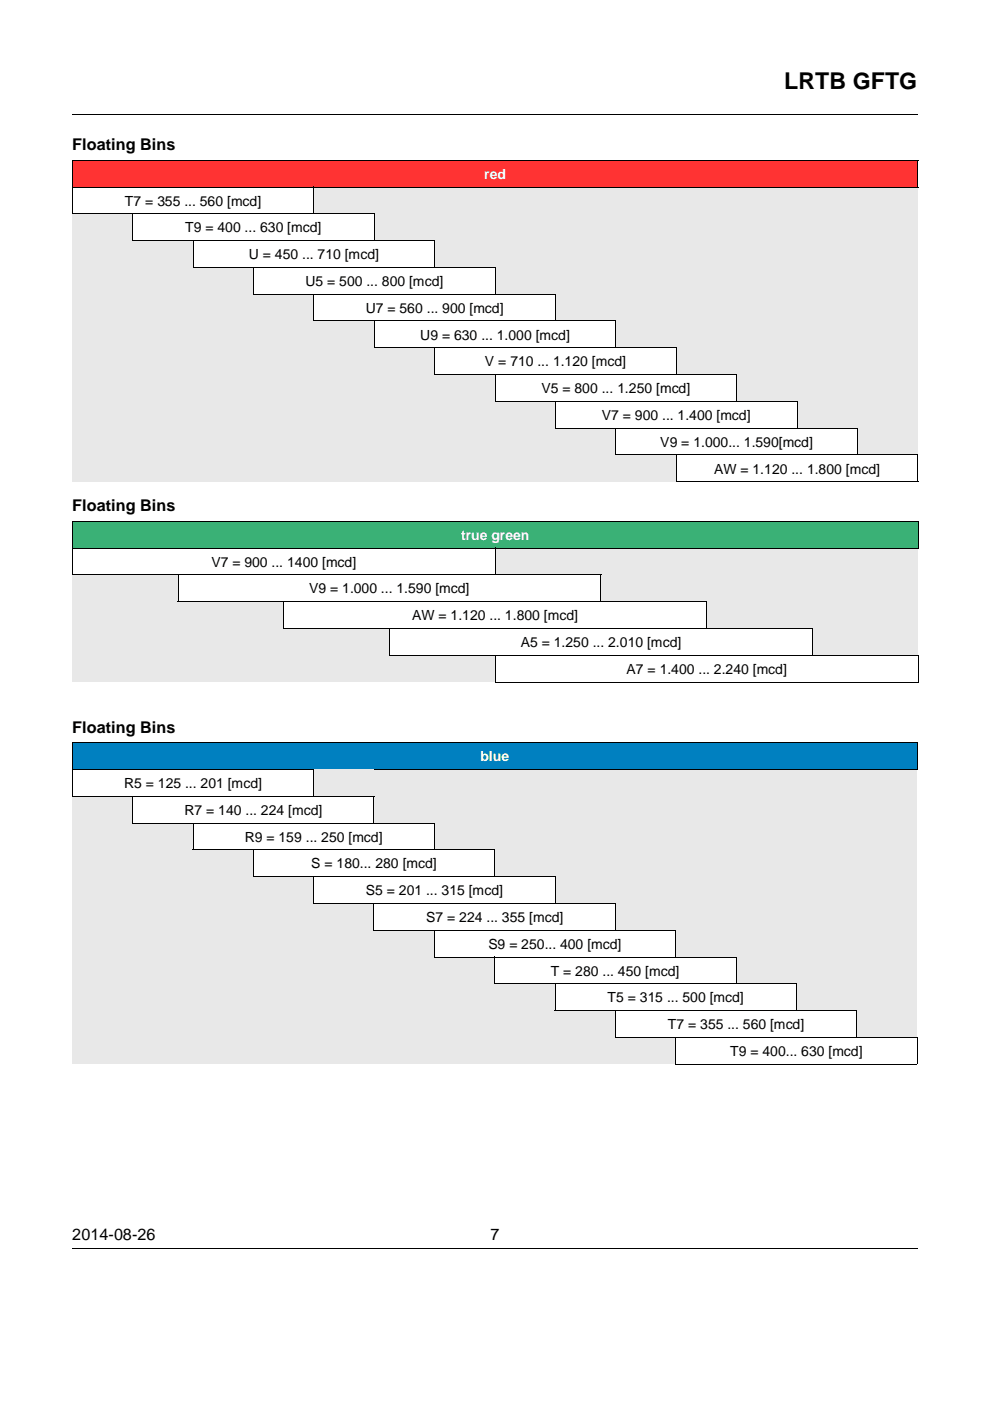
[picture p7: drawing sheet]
<svg xmlns="http://www.w3.org/2000/svg" width="210mm" height="297mm" viewBox="0 0 210 297" stroke-linecap="round" stroke-linejoin="round" font-family="sans-serif">
<defs><g id="words">
<text font-size="4.9" x="166.3" y="18.8">LRTB GFTG</text>
<g font-size="3.4">
<text x="15.3" y="31.8">Floating Bins</text>
<text x="15.3" y="108.4">Floating Bins</text>
<text x="15.3" y="155.3">Floating Bins</text>
<text x="15.3" y="262.8">2014-08-26</text>
<text x="104" y="262.8">7</text>
</g>
<g font-size="3" fill="#fff">
<text x="102.7" y="37.9">red</text>
<text x="97.8" y="114.5">true green</text>
<text x="101.9" y="161.4">blue</text>
</g>
<g font-size="3">
<text x="26.5" y="43.6">T7 = 355 ... 560 [mcd]</text>
<text x="39.3" y="49.3">T9 = 400 ... 630 [mcd]</text>
<text x="52.8" y="54.9">U = 450 ... 710 [mcd]</text>
<text x="64.8" y="60.6">U5 = 500 ... 800 [mcd]</text>
<text x="77.6" y="66.3">U7 = 560 ... 900 [mcd]</text>
<text x="89.1" y="72">U9 = 630 ... 1.000 [mcd]</text>
<text x="102.8" y="77.7">V = 710 ... 1.120 [mcd]</text>
<text x="114.8" y="83.4">V5 = 800 ... 1.250 [mcd]</text>
<text x="127.6" y="89">V7 = 900 ... 1.400 [mcd]</text>
<text x="140" y="94.7">V9 = 1.000... 1.590[mcd]</text>
<text x="151.4" y="100.4">AW = 1.120 ... 1.800 [mcd]</text>
<text x="44.8" y="120.1">V7 = 900 ... 1400 [mcd]</text>
<text x="65.6" y="125.8">V9 = 1.000 ... 1.590 [mcd]</text>
<text x="87.4" y="131.5">AW = 1.120 ... 1.800 [mcd]</text>
<text x="110.4" y="137.2">A5 = 1.250 ... 2.010 [mcd]</text>
<text x="132.8" y="142.9">A7 = 1.400 ... 2.240 [mcd]</text>
<text x="26.3" y="167.1">R5 = 125 ... 201 [mcd]</text>
<text x="39.1" y="172.8">R7 = 140 ... 224 [mcd]</text>
<text x="51.9" y="178.4">R9 = 159 ... 250 [mcd]</text>
<text x="66" y="184.1">S = 180... 280 [mcd]</text>
<text x="77.6" y="189.8">S5 = 201 ... 315 [mcd]</text>
<text x="90.4" y="195.5">S7 = 224 ... 355 [mcd]</text>
<text x="103.5" y="201.2">S9 = 250... 400 [mcd]</text>
<text x="116.8" y="206.8">T = 280 ... 450 [mcd]</text>
<text x="128.8" y="212.5">T5 = 315 ... 500 [mcd]</text>
<text x="141.6" y="218.2">T7 = 355 ... 560 [mcd]</text>
<text x="154.8" y="223.9">T9 = 400... 630 [mcd]</text>
</g>
</g></defs>
<path d="M15.2 24.2l.1 .1zM194.6 24.2v.1zM15.2 264.6l.1 .2zM194.6 264.6v.2z" fill="#000"/>
<path d="M15.3 24.3h179.3M15.3 264.7h179.3" fill="none" stroke="#000" stroke-width=".21"/>
<path d="M140.8 265.5h53.7v20.3h-53.7z" fill="#fff"/>
<path d="M15.3 34h179.3v5.7h-179.3z" fill="#f33"/>
<path d="M15.3 39.7h51.2v5.6h-51.2z" fill="#fff"/>
<g fill="#e8e8e8">
<path d="M66.5 39.7h12.9v5.6h-12.9z"/>
<path d="M79.4 39.7h12.8v5.6h-12.8z"/>
<path d="M92.2 39.7h12.8v5.6h-12.8z"/>
<path d="M105 39.7h12.8v5.6h-12.8z"/>
<path d="M117.8 39.7h12.8v5.6h-12.8z"/>
<path d="M130.6 39.7h12.8v5.6h-12.8z"/>
<path d="M143.4 39.7h12.8v5.6h-12.8z"/>
<path d="M156.2 39.7h12.8v5.6h-12.8z"/>
<path d="M169 39.7h12.8v5.6h-12.8z"/>
<path d="M181.8 39.7h12.8v5.6h-12.8z"/>
<path d="M15.3 45.3h12.9v5.7h-12.9z"/>
</g>
<path d="M28.2 45.3h51.2v5.7h-51.2z" fill="#fff"/>
<g fill="#e8e8e8">
<path d="M79.4 45.3h12.8v5.7h-12.8z"/>
<path d="M92.2 45.3h12.8v5.7h-12.8z"/>
<path d="M105 45.3h12.8v5.7h-12.8z"/>
<path d="M117.8 45.3h12.8v5.7h-12.8z"/>
<path d="M130.6 45.3h12.8v5.7h-12.8z"/>
<path d="M143.4 45.3h12.8v5.7h-12.8z"/>
<path d="M156.2 45.3h12.8v5.7h-12.8z"/>
<path d="M169 45.3h12.8v5.7h-12.8z"/>
<path d="M181.8 45.3h12.8v5.7h-12.8z"/>
<path d="M15.3 51h25.6v5.7h-25.6z"/>
</g>
<path d="M40.9 51h51.3v5.7h-51.3z" fill="#fff"/>
<g fill="#e8e8e8">
<path d="M92.2 51h12.8v5.7h-12.8z"/>
<path d="M105 51h12.8v5.7h-12.8z"/>
<path d="M117.8 51h12.8v5.7h-12.8z"/>
<path d="M130.6 51h12.8v5.7h-12.8z"/>
<path d="M143.4 51h12.8v5.7h-12.8z"/>
<path d="M156.2 51h12.8v5.7h-12.8z"/>
<path d="M169 51h12.8v5.7h-12.8z"/>
<path d="M181.8 51h12.8v5.7h-12.8z"/>
<path d="M15.3 56.7h38.5v5.7h-38.5z"/>
</g>
<path d="M53.8 56.7h51.2v5.7h-51.2z" fill="#fff"/>
<g fill="#e8e8e8">
<path d="M105 56.7h12.8v5.7h-12.8z"/>
<path d="M117.8 56.7h12.8v5.7h-12.8z"/>
<path d="M130.6 56.7h12.8v5.7h-12.8z"/>
<path d="M143.4 56.7h12.8v5.7h-12.8z"/>
<path d="M156.2 56.7h12.8v5.7h-12.8z"/>
<path d="M169 56.7h12.8v5.7h-12.8z"/>
<path d="M181.8 56.7h12.8v5.7h-12.8z"/>
<path d="M15.3 62.4h12.9v5.6h-12.9z"/>
<path d="M28.2 62.4h12.7v5.6h-12.7z"/>
<path d="M40.9 62.4h12.9v5.6h-12.9z"/>
<path d="M53.8 62.4h12.7v5.6h-12.7z"/>
<path d="M117.8 62.4h12.8v5.6h-12.8z"/>
<path d="M130.6 62.4h12.8v5.6h-12.8z"/>
<path d="M143.4 62.4h12.8v5.6h-12.8z"/>
<path d="M156.2 62.4h12.8v5.6h-12.8z"/>
<path d="M169 62.4h12.8v5.6h-12.8z"/>
<path d="M181.8 62.4h12.8v5.6h-12.8z"/>
<path d="M15.3 68h12.9v5.7h-12.9z"/>
<path d="M28.2 68h12.7v5.7h-12.7z"/>
<path d="M40.9 68h12.9v5.7h-12.9z"/>
<path d="M53.8 68h12.7v5.7h-12.7z"/>
<path d="M66.5 68h12.9v5.7h-12.9z"/>
</g>
<path d="M79.4 68h51.2v5.7h-51.2z" fill="#fff"/>
<g fill="#e8e8e8">
<path d="M130.6 68h12.8v5.7h-12.8z"/>
<path d="M143.4 68h12.8v5.7h-12.8z"/>
<path d="M156.2 68h12.8v5.7h-12.8z"/>
<path d="M169 68h12.8v5.7h-12.8z"/>
<path d="M181.8 68h12.8v5.7h-12.8z"/>
<path d="M15.3 73.7h12.9v5.7h-12.9z"/>
<path d="M28.2 73.7h12.7v5.7h-12.7z"/>
<path d="M40.9 73.7h12.9v5.7h-12.9z"/>
<path d="M53.8 73.7h12.7v5.7h-12.7z"/>
<path d="M66.5 73.7h12.9v5.7h-12.9z"/>
<path d="M79.4 73.7h12.8v5.7h-12.8z"/>
<path d="M143.4 73.7h12.8v5.7h-12.8z"/>
<path d="M156.2 73.7h12.8v5.7h-12.8z"/>
<path d="M169 73.7h12.8v5.7h-12.8z"/>
<path d="M181.8 73.7h12.8v5.7h-12.8z"/>
<path d="M15.3 79.4h12.9v5.7h-12.9z"/>
<path d="M28.2 79.4h12.7v5.7h-12.7z"/>
<path d="M40.9 79.4h12.9v5.7h-12.9z"/>
<path d="M53.8 79.4h12.7v5.7h-12.7z"/>
<path d="M66.5 79.4h12.9v5.7h-12.9z"/>
<path d="M79.4 79.4h12.8v5.7h-12.8z"/>
<path d="M92.2 79.4h12.8v5.7h-12.8z"/>
<path d="M156.2 79.4h12.8v5.7h-12.8z"/>
<path d="M169 79.4h12.8v5.7h-12.8z"/>
<path d="M181.8 79.4h12.8v5.7h-12.8z"/>
<path d="M15.3 85.1h12.9v5.7h-12.9z"/>
<path d="M28.2 85.1h12.7v5.7h-12.7z"/>
<path d="M40.9 85.1h12.9v5.7h-12.9z"/>
<path d="M53.8 85.1h12.7v5.7h-12.7z"/>
<path d="M66.5 85.1h12.9v5.7h-12.9z"/>
<path d="M79.4 85.1h12.8v5.7h-12.8z"/>
<path d="M92.2 85.1h12.8v5.7h-12.8z"/>
<path d="M105 85.1h12.8v5.7h-12.8z"/>
<path d="M169 85.1h12.8v5.7h-12.8z"/>
<path d="M181.8 85.1h12.8v5.7h-12.8z"/>
<path d="M15.3 90.8h12.9v5.6h-12.9z"/>
<path d="M28.2 90.8h12.7v5.6h-12.7z"/>
<path d="M40.9 90.8h12.9v5.6h-12.9z"/>
<path d="M53.8 90.8h12.7v5.6h-12.7z"/>
<path d="M66.5 90.8h12.9v5.6h-12.9z"/>
<path d="M79.4 90.8h12.8v5.6h-12.8z"/>
<path d="M92.2 90.8h12.8v5.6h-12.8z"/>
<path d="M105 90.8h12.8v5.6h-12.8z"/>
<path d="M117.8 90.8h12.8v5.6h-12.8z"/>
<path d="M181.8 90.8h12.8v5.6h-12.8z"/>
<path d="M15.3 96.4h12.9v5.7h-12.9z"/>
<path d="M28.2 96.4h12.7v5.7h-12.7z"/>
<path d="M40.9 96.4h12.9v5.7h-12.9z"/>
<path d="M53.8 96.4h12.7v5.7h-12.7z"/>
<path d="M66.5 96.4h12.9v5.7h-12.9z"/>
<path d="M79.4 96.4h12.8v5.7h-12.8z"/>
<path d="M92.2 96.4h12.8v5.7h-12.8z"/>
<path d="M105 96.4h12.8v5.7h-12.8z"/>
<path d="M117.8 96.4h12.8v5.7h-12.8z"/>
<path d="M130.6 96.4h12.8v5.7h-12.8z"/>
</g>
<path d="M15.3 110.5h179.4v5.7h-179.4z" fill="#3ab176"/>
<g fill="#e8e8e8">
<path d="M105 116.2h22.4v5.7h-22.4z"/>
<path d="M127.4 116.2h22.5v5.7h-22.5z"/>
<path d="M149.9 116.2h22.4v5.7h-22.4z"/>
<path d="M172.3 116.2h22.4v5.7h-22.4z"/>
<path d="M15.3 121.9h22.5v5.7h-22.5z"/>
</g>
<path d="M37.8 121.9h89.6v5.7h-89.6z" fill="#fff"/>
<g fill="#e8e8e8">
<path d="M127.4 121.9h22.5v5.7h-22.5z"/>
<path d="M149.9 121.9h22.4v5.7h-22.4z"/>
<path d="M172.3 121.9h22.4v5.7h-22.4z"/>
<path d="M15.3 127.6h22.5v5.6h-22.5z"/>
<path d="M37.8 127.6h22.4v5.6h-22.4z"/>
<path d="M149.9 127.6h22.4v5.6h-22.4z"/>
<path d="M172.3 127.6h22.4v5.6h-22.4z"/>
<path d="M15.3 133.2h22.5v5.7h-22.5z"/>
<path d="M37.8 133.2h22.4v5.7h-22.4z"/>
<path d="M60.2 133.2h22.4v5.7h-22.4z"/>
<path d="M172.3 133.2h22.4v5.7h-22.4z"/>
<path d="M15.3 138.9h22.5v5.7h-22.5z"/>
<path d="M37.8 138.9h22.4v5.7h-22.4z"/>
<path d="M60.2 138.9h22.4v5.7h-22.4z"/>
<path d="M82.6 138.9h22.4v5.7h-22.4z"/>
</g>
<path d="M15.3 157.4h179.1v5.7h-179.1z" fill="#0080c0"/>
<path d="M15.3 163.1h51.2v5.7h-51.2z" fill="#fff"/>
<g fill="#e8e8e8">
<path d="M66.5 163.1h12.8v5.7h-12.8z"/>
<path d="M79.3 163.1h12.8v5.7h-12.8z"/>
<path d="M92.1 163.1h12.8v5.7h-12.8z"/>
<path d="M104.9 163.1h12.8v5.7h-12.8z"/>
<path d="M117.7 163.1h12.8v5.7h-12.8z"/>
<path d="M130.5 163.1h12.8v5.7h-12.8z"/>
<path d="M143.3 163.1h12.8v5.7h-12.8z"/>
<path d="M156.1 163.1h12.8v5.7h-12.8z"/>
<path d="M168.9 163.1h12.8v5.7h-12.8z"/>
<path d="M181.7 163.1h12.7v5.7h-12.7z"/>
<path d="M15.3 168.8h12.9v5.7h-12.9z"/>
</g>
<path d="M28.2 168.8h51.1v5.7h-51.1z" fill="#fff"/>
<g fill="#e8e8e8">
<path d="M79.3 168.8h12.8v5.7h-12.8z"/>
<path d="M92.1 168.8h12.8v5.7h-12.8z"/>
<path d="M104.9 168.8h12.8v5.7h-12.8z"/>
<path d="M117.7 168.8h12.8v5.7h-12.8z"/>
<path d="M130.5 168.8h12.8v5.7h-12.8z"/>
<path d="M143.3 168.8h12.8v5.7h-12.8z"/>
<path d="M156.1 168.8h12.8v5.7h-12.8z"/>
<path d="M168.9 168.8h12.8v5.7h-12.8z"/>
<path d="M181.7 168.8h12.7v5.7h-12.7z"/>
<path d="M15.3 174.5h12.9v5.7h-12.9z"/>
<path d="M28.2 174.5h12.7v5.7h-12.7z"/>
</g>
<path d="M40.9 174.5h51.2v5.7h-51.2z" fill="#fff"/>
<g fill="#e8e8e8">
<path d="M92.1 174.5h12.8v5.7h-12.8z"/>
<path d="M104.9 174.5h12.8v5.7h-12.8z"/>
<path d="M117.7 174.5h12.8v5.7h-12.8z"/>
<path d="M130.5 174.5h12.8v5.7h-12.8z"/>
<path d="M143.3 174.5h12.8v5.7h-12.8z"/>
<path d="M156.1 174.5h12.8v5.7h-12.8z"/>
<path d="M168.9 174.5h12.8v5.7h-12.8z"/>
<path d="M181.7 174.5h12.7v5.7h-12.7z"/>
<path d="M15.3 180.2h12.9v5.6h-12.9z"/>
<path d="M28.2 180.2h12.7v5.6h-12.7z"/>
<path d="M40.9 180.2h12.8v5.6h-12.8z"/>
</g>
<path d="M53.7 180.2h51.2v5.6h-51.2z" fill="#fff"/>
<g fill="#e8e8e8">
<path d="M104.9 180.2h12.8v5.6h-12.8z"/>
<path d="M117.7 180.2h12.8v5.6h-12.8z"/>
<path d="M130.5 180.2h12.8v5.6h-12.8z"/>
<path d="M143.3 180.2h12.8v5.6h-12.8z"/>
<path d="M156.1 180.2h12.8v5.6h-12.8z"/>
<path d="M168.9 180.2h12.8v5.6h-12.8z"/>
<path d="M181.7 180.2h12.7v5.6h-12.7z"/>
<path d="M15.3 185.8h12.9v5.7h-12.9z"/>
<path d="M28.2 185.8h12.7v5.7h-12.7z"/>
<path d="M40.9 185.8h12.8v5.7h-12.8z"/>
<path d="M53.7 185.8h12.8v5.7h-12.8z"/>
</g>
<path d="M66.5 185.8h51.2v5.7h-51.2z" fill="#fff"/>
<g fill="#e8e8e8">
<path d="M117.7 185.8h12.8v5.7h-12.8z"/>
<path d="M130.5 185.8h12.8v5.7h-12.8z"/>
<path d="M143.3 185.8h12.8v5.7h-12.8z"/>
<path d="M156.1 185.8h12.8v5.7h-12.8z"/>
<path d="M168.9 185.8h12.8v5.7h-12.8z"/>
<path d="M181.7 185.8h12.7v5.7h-12.7z"/>
<path d="M15.3 191.5h12.9v5.7h-12.9z"/>
<path d="M28.2 191.5h12.7v5.7h-12.7z"/>
<path d="M40.9 191.5h12.8v5.7h-12.8z"/>
<path d="M53.7 191.5h12.8v5.7h-12.8z"/>
<path d="M66.5 191.5h12.8v5.7h-12.8z"/>
</g>
<path d="M79.3 191.5h51.2v5.7h-51.2z" fill="#fff"/>
<g fill="#e8e8e8">
<path d="M130.5 191.5h12.8v5.7h-12.8z"/>
<path d="M143.3 191.5h12.8v5.7h-12.8z"/>
<path d="M156.1 191.5h12.8v5.7h-12.8z"/>
<path d="M168.9 191.5h12.8v5.7h-12.8z"/>
<path d="M181.7 191.5h12.7v5.7h-12.7z"/>
<path d="M15.3 197.2h12.9v5.7h-12.9z"/>
<path d="M28.2 197.2h12.7v5.7h-12.7z"/>
<path d="M40.9 197.2h12.8v5.7h-12.8z"/>
<path d="M53.7 197.2h12.8v5.7h-12.8z"/>
<path d="M66.5 197.2h25.6v5.7h-25.6z"/>
</g>
<path d="M92.1 197.2h51.2v5.7h-51.2z" fill="#fff"/>
<g fill="#e8e8e8">
<path d="M143.3 197.2h12.8v5.7h-12.8z"/>
<path d="M156.1 197.2h12.8v5.7h-12.8z"/>
<path d="M168.9 197.2h12.8v5.7h-12.8z"/>
<path d="M181.7 197.2h12.7v5.7h-12.7z"/>
<path d="M15.3 202.9h12.9v5.7h-12.9z"/>
<path d="M28.2 202.9h12.7v5.7h-12.7z"/>
<path d="M40.9 202.9h12.8v5.7h-12.8z"/>
<path d="M53.7 202.9h12.8v5.7h-12.8z"/>
<path d="M66.5 202.9h12.8v5.7h-12.8z"/>
<path d="M79.3 202.9h12.8v5.7h-12.8z"/>
<path d="M92.1 202.9h12.8v5.7h-12.8z"/>
</g>
<path d="M104.9 202.9h51.2v5.7h-51.2z" fill="#fff"/>
<g fill="#e8e8e8">
<path d="M156.1 202.9h12.8v5.7h-12.8z"/>
<path d="M168.9 202.9h12.8v5.7h-12.8z"/>
<path d="M181.7 202.9h12.7v5.7h-12.7z"/>
<path d="M15.3 208.6h12.9v5.6h-12.9z"/>
<path d="M28.2 208.6h12.7v5.6h-12.7z"/>
<path d="M40.9 208.6h12.8v5.6h-12.8z"/>
<path d="M53.7 208.6h12.8v5.6h-12.8z"/>
<path d="M66.5 208.6h12.8v5.6h-12.8z"/>
<path d="M79.3 208.6h12.8v5.6h-12.8z"/>
<path d="M92.1 208.6h12.8v5.6h-12.8z"/>
<path d="M104.9 208.6h12.8v5.6h-12.8z"/>
</g>
<path d="M117.7 208.6h51.2v5.6h-51.2z" fill="#fff"/>
<g fill="#e8e8e8">
<path d="M168.9 208.6h12.8v5.6h-12.8z"/>
<path d="M181.7 208.6h12.7v5.6h-12.7z"/>
<path d="M15.3 214.2h12.9v5.7h-12.9z"/>
<path d="M28.2 214.2h12.7v5.7h-12.7z"/>
<path d="M40.9 214.2h12.8v5.7h-12.8z"/>
<path d="M53.7 214.2h12.8v5.7h-12.8z"/>
<path d="M66.5 214.2h12.8v5.7h-12.8z"/>
<path d="M79.3 214.2h12.8v5.7h-12.8z"/>
<path d="M92.1 214.2h12.8v5.7h-12.8z"/>
<path d="M104.9 214.2h12.8v5.7h-12.8z"/>
<path d="M117.7 214.2h12.8v5.7h-12.8z"/>
<path d="M181.7 214.2h12.7v5.7h-12.7z"/>
<path d="M15.3 219.9h12.9v5.7h-12.9z"/>
<path d="M28.2 219.9h12.7v5.7h-12.7z"/>
<path d="M40.9 219.9h12.8v5.7h-12.8z"/>
<path d="M53.7 219.9h12.8v5.7h-12.8z"/>
<path d="M66.5 219.9h12.8v5.7h-12.8z"/>
<path d="M79.3 219.9h12.8v5.7h-12.8z"/>
<path d="M92.1 219.9h12.8v5.7h-12.8z"/>
<path d="M104.9 219.9h12.8v5.7h-12.8z"/>
<path d="M117.7 219.9h12.8v5.7h-12.8z"/>
<path d="M130.5 219.9h12.8v5.7h-12.8z"/>
</g>
<g fill="none" stroke="#000" stroke-width=".21">
<path d="M15.3 34h179.4M15.3 39.7h179.4M15.3 34v11.3M66.5 39.6v5.8M194.6 34v5.6M15.3 45.3h64.1M28.1 51h64.1M28.2 45.3v5.6M40.9 56.7h64.1M40.9 50.9v5.7M53.8 56.6v5.7M79.4 45.4v5.7"/>
<path d="M92.2 51.1v5.7M105 56.8v5.6M53.7 62.4h64.2M66.5 68h64.1M66.5 62.3v5.7M79.3 73.7h64.2M79.4 68v5.7M92.1 79.4h64.2M92.2 73.7v5.6M105 79.3v5.7M117.8 62.4v5.7M130.6 68.1v5.7"/>
<path d="M143.4 73.8v5.7M156.2 79.5v5.7M104.9 85.1h64.2M117.7 90.8h64.2M117.8 85v5.7M130.5 96.4h64.2M130.6 90.7v5.7M143.4 96.4v5.7M169 85.2v5.6M181.8 90.8v5.7M194.6 96.5v5.6M15.3 110.5h179.5"/>
<path d="M15.3 116.2h179.5M15.3 110.6v11.2M105 116.1v5.9M143.3 102.1h51.4M194.7 110.6v5.5M15.3 121.9h112.2M37.7 127.6h112.2M37.8 121.8v5.7M60.1 133.2h112.2M60.2 127.5v5.7M82.5 138.9h112.3M82.6 133.2v5.7"/>
<path d="M105 138.9v5.6M127.4 122v5.6M149.9 127.6v5.7M172.3 133.3v5.7M194.7 139v5.5M15.3 157.4h179.2M15.3 157.5v11.2M104.9 144.6h89.9M194.4 157.5v5.6M15.3 163.1h51.3M15.3 168.8h64.1M28.1 174.5h64.1"/>
<path d="M28.2 168.7v5.7M40.9 174.4v5.7M66.5 163.2v5.7M79.3 168.9v5.6M79.3 163.1h115.2M92.1 174.5v5.8M40.9 180.2h64M53.6 185.8h64.2M53.7 180.1v5.7M66.4 191.5h64.2M66.5 185.8v5.6M79.2 197.2h64.1"/>
<path d="M79.3 191.4v5.7M92.1 197.1v5.7M104.9 180.3v5.6M117.7 185.9v5.7M130.5 191.6v5.7M143.3 197.3v5.6M92 202.9h64.1M104.8 208.6h64.1M104.9 202.8v5.7M117.6 214.2h64.1M117.7 208.5v5.7M130.4 219.9h64.1"/>
<path d="M130.5 214.2v5.6M143.3 219.8v5.7M156.1 202.9v5.7M168.9 208.6v5.7M181.7 214.3v5.7M143.2 225.6h51.3M194.4 220v5.5"/>
</g>
<use href="#words"/>
</svg>
